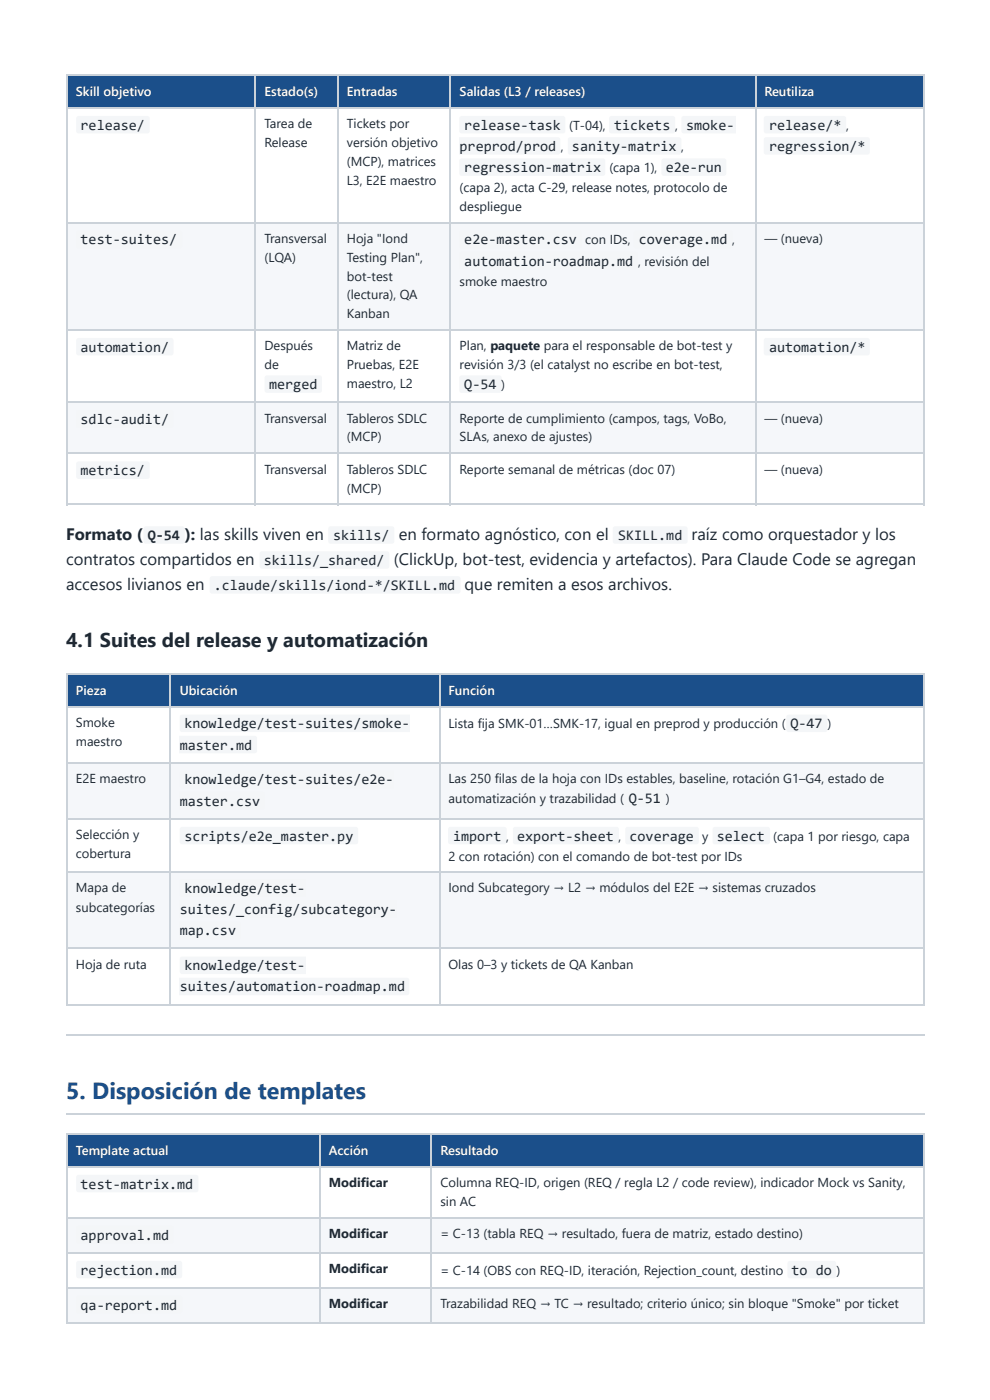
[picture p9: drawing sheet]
<svg xmlns="http://www.w3.org/2000/svg" width="210mm" height="297mm" viewBox="0 0 210 297" stroke-linecap="round" stroke-linejoin="round" font-family="sans-serif">
<defs><g id="words">
<text font-size="4.9" fill="#1b4f8a" x="14" y="233.1">5. Disposición de templates</text>
<text font-size="4.2" fill="#1f2933" x="14" y="137.3">4.1 Suites del release y automatización</text>
<g font-size="3.5" fill="#1f2933">
<text x="14" y="114.6">Formato (</text>
<text x="14" y="119.9">contratos compartidos en</text>
<text x="39.2" y="114.6">): las skills viven en</text>
<text x="83.5" y="119.9">(ClickUp, bot-test, evidencia y artefactos). Para Claude Code se agregan</text>
<text x="84.5" y="114.6">en formato agnóstico, con el</text>
<text x="146.6" y="114.6">raíz como orquestador y los</text>
<text x="14" y="125.1">accesos livianos en</text>
<text x="98.5" y="125.1">que remiten a esos archivos.</text>
</g>
<g font-size="3.1" fill="#1f2933">
<text x="17.1" y="27.5">release/</text>
<text x="98.4" y="27.5">release-task</text>
<text x="130.2" y="27.5">tickets</text>
<text x="145.5" y="27.5">smoke-</text>
<text x="163" y="27.5">release/*</text>
<text x="97.4" y="32">preprod/prod</text>
<text x="121.3" y="32">sanity-matrix</text>
<text x="163" y="32">regression/*</text>
<text x="98.4" y="36.5">regression-matrix</text>
<text x="141.1" y="36.5">e2e-run</text>
<text x="17.1" y="51.9">test-suites/</text>
<text x="98.4" y="51.9">e2e-master.csv</text>
<text x="135.5" y="51.9">coverage.md</text>
<text x="98.4" y="56.4">automation-roadmap.md</text>
<text x="17.1" y="74.6">automation/</text>
<text x="163" y="74.6">automation/*</text>
<text x="57.1" y="82.6">merged</text>
<text x="98.4" y="82.6">Q-54</text>
<text x="17.1" y="90">sdlc-audit/</text>
<text x="17.1" y="100.8">metrics/</text>
<text x="31.3" y="114.6">Q-54</text>
<text x="55.9" y="119.9">skills/_shared/</text>
<text x="70.6" y="114.6">skills/</text>
<text x="131" y="114.6">SKILL.md</text>
<text x="45.3" y="125.1">.claude/skills/iond-*/SKILL.md</text>
<text x="39.1" y="154.5">knowledge/test-suites/smoke-</text>
<text x="167.6" y="154.5">Q-47</text>
<text x="38.1" y="159">master.md</text>
<text x="39.1" y="166.4">knowledge/test-suites/e2e-</text>
<text x="38.1" y="170.9">master.csv</text>
<text x="133.3" y="170.4">Q-51</text>
<text x="39.1" y="178.3">scripts/e2e_master.py</text>
<text x="96.1" y="178.3">import</text>
<text x="109.7" y="178.3">export-sheet</text>
<text x="133.5" y="178.3">coverage</text>
<text x="152" y="178.3">select</text>
<text x="39.1" y="189.4">knowledge/test-</text>
<text x="38.1" y="193.9">suites/_config/subcategory-</text>
<text x="38.1" y="198.4">map.csv</text>
<text x="39.1" y="205.8">knowledge/test-</text>
<text x="38.1" y="210.3">suites/automation-roadmap.md</text>
<text x="17.1" y="252.1">test-matrix.md</text>
<text x="17.1" y="263">approval.md</text>
<text x="17.1" y="270.4">rejection.md</text>
<text x="167.8" y="270.4">to do</text>
<text x="17.1" y="277.8">qa-report.md</text>
</g>
<g font-size="2.8" fill="#fff">
<text x="16.1" y="20.4">Skill objetivo</text>
<text x="56.1" y="20.4">Estado(s)</text>
<text x="73.5" y="20.4">Entradas</text>
<text x="97.4" y="20.4">Salidas (L3 / releases)</text>
<text x="162" y="20.4">Reutiliza</text>
<text x="16.1" y="147.4">Pieza</text>
<text x="38.1" y="147.4">Ubicación</text>
<text x="95.1" y="147.4">Función</text>
<text x="16.1" y="245">Template actual</text>
<text x="69.7" y="245">Acción</text>
<text x="93.4" y="245">Resultado</text>
</g>
<g font-size="2.8" fill="#1f2933">
<text x="56.1" y="27.3">Tarea de</text>
<text x="73.5" y="27.3">Tickets por</text>
<text x="120.7" y="27.5">(T-04),</text>
<text x="143.1" y="27.5">,</text>
<text x="179.4" y="27.5">,</text>
<text x="56.1" y="31.2">Release</text>
<text x="73.5" y="31.2">versión objetivo</text>
<text x="73.5" y="35.2">(MCP), matrices</text>
<text x="118.9" y="32">,</text>
<text x="144.4" y="32">,</text>
<text x="73.5" y="39.2">L3, E2E maestro</text>
<text x="97.4" y="40.7">(capa 2), acta C-29, release notes, protocolo de</text>
<text x="129.2" y="36.5">(capa 1),</text>
<text x="97.4" y="44.7">despliegue</text>
<text x="56.1" y="51.6">Transversal</text>
<text x="73.5" y="51.6">Hoja &quot;Iond</text>
<text x="124.1" y="51.9">con IDs,</text>
<text x="155.2" y="51.9">,</text>
<text x="162" y="51.6">— (nueva)</text>
<text x="56.1" y="55.6">(LQA)</text>
<text x="73.5" y="55.6">Testing Plan&quot;,</text>
<text x="73.5" y="59.5">bot-test</text>
<text x="135.3" y="56.4">,</text>
<text x="136.6" y="56.4">revisión del</text>
<text x="73.5" y="63.5">(lectura), QA</text>
<text x="97.4" y="60.6">smoke maestro</text>
<text x="73.5" y="67.5">Kanban</text>
<text x="56.1" y="74.3">Después</text>
<text x="73.5" y="74.3">Matriz de</text>
<text x="97.4" y="74.3">Plan, paquete para el responsable de bot-test y</text>
<text x="56.1" y="78.3">de</text>
<text x="73.5" y="78.3">Pruebas, E2E</text>
<text x="73.5" y="82.3">maestro, L2</text>
<text x="97.4" y="78.3">revisión 3/3 (el catalyst no escribe en bot-test,</text>
<text x="106.3" y="82.6">)</text>
<text x="56.1" y="89.7">Transversal</text>
<text x="73.5" y="89.7">Tableros SDLC</text>
<text x="97.4" y="89.7">Reporte de cumplimiento (campos, tags, VoBo,</text>
<text x="162" y="89.7">— (nueva)</text>
<text x="73.5" y="93.7">(MCP)</text>
<text x="97.4" y="93.7">SLAs, anexo de ajustes)</text>
<text x="56.1" y="100.5">Transversal</text>
<text x="73.5" y="100.5">Tableros SDLC</text>
<text x="97.4" y="100.5">Reporte semanal de métricas (doc 07)</text>
<text x="162" y="100.5">— (nueva)</text>
<text x="73.5" y="104.5">(MCP)</text>
<text x="16.1" y="154.3">Smoke</text>
<text x="95.1" y="154.5">Lista fija SMK-01…SMK-17, igual en preprod y producción (</text>
<text x="175.4" y="154.5">)</text>
<text x="16.1" y="158.2">maestro</text>
<text x="16.1" y="166.2">E2E maestro</text>
<text x="95.1" y="166.2">Las 250 filas de la hoja con IDs estables, baseline, rotación G1–G4, estado de</text>
<text x="95.1" y="170.4">automatización y trazabilidad (</text>
<text x="141.1" y="170.4">)</text>
<text x="16.1" y="178.1">Selección y</text>
<text x="107.3" y="178.3">,</text>
<text x="131.1" y="178.3">,</text>
<text x="148.9" y="178.3">y</text>
<text x="163.9" y="178.3">(capa 1 por riesgo, capa</text>
<text x="16.1" y="182">cobertura</text>
<text x="95.1" y="182.6">2 con rotación) con el comando de bot-test por IDs</text>
<text x="16.1" y="189.2">Mapa de</text>
<text x="95.1" y="189.2">Iond Subcategory → L2 → módulos del E2E → sistemas cruzados</text>
<text x="16.1" y="193.4">subcategorías</text>
<text x="16.1" y="205.6">Hoja de ruta</text>
<text x="95.1" y="205.6">Olas 0–3 y tickets de QA Kanban</text>
<text x="69.7" y="251.9">Modificar</text>
<text x="93.4" y="251.9">Columna REQ-ID, origen (REQ / regla L2 / code review), indicador Mock vs Sanity,</text>
<text x="93.4" y="255.9">sin AC</text>
<text x="69.7" y="262.7">Modificar</text>
<text x="93.4" y="262.7">= C-13 (tabla REQ → resultado, fuera de matriz, estado destino)</text>
<text x="69.7" y="270.1">Modificar</text>
<text x="93.4" y="270.4">= C-14 (OBS con REQ-ID, iteración, Rejection_count, destino</text>
<text x="177.3" y="270.4">)</text>
<text x="69.7" y="277.5">Modificar</text>
<text x="93.4" y="277.5">Trazabilidad REQ → TC → resultado; criterio único; sin bloque &quot;Smoke&quot; por ticket</text>
</g>
</g></defs>
<g fill="#1b4f8a">
<path d="M14.3 16.1h39.9v6.7h-39.9z"/>
<path d="M54.2 16.1h17.5v6.7h-17.5z"/>
<path d="M71.7 16.1h23.8v6.7h-23.8z"/>
<path d="M95.5 16.1h64.6v6.7h-64.6z"/>
<path d="M160.1 16.1h36v6.7h-36z"/>
</g>
<g fill="#f5f7fa">
<path d="M14.3 47.1h39.9v23h-39.9z"/>
<path d="M54.2 47.1h17.5v23h-17.5z"/>
<path d="M71.7 47.1h23.8v23h-23.8z"/>
<path d="M95.5 47.1h64.6v23h-64.6z"/>
<path d="M160.1 47.1h36v23h-36z"/>
<path d="M14.3 85.5h39.9v10.8h-39.9z"/>
<path d="M54.2 85.5h17.5v10.8h-17.5z"/>
<path d="M71.7 85.5h23.8v10.8h-23.8z"/>
<path d="M95.5 85.5h64.6v10.8h-64.6z"/>
<path d="M160.1 85.5h36v10.8h-36z"/>
</g>
<g fill="none" stroke="#cbd2d9" stroke-width=".26">
<path d="M14 16h182.1M14.2 15.9v91.3M54.1 15.9v91.3M71.6 15.9v91.3M95.4 15.9v91.3M160.2 15.9v91.3M195.9 15.9v91.3M14 22.9h182.1M14 47.2h182.1M14 70h182.1M14 85.3h182.1M14 96.2h182.1"/>
<path d="M14 107h182.1"/>
</g>
<g fill="#1b4f8a">
<path d="M14.3 143.1h21.9v6.9h-21.9z"/>
<path d="M36.2 143.1h56.9v6.9h-56.9z"/>
<path d="M93.1 143.1h103v6.9h-103z"/>
</g>
<g fill="#f5f7fa">
<path d="M14.3 161.7h21.9v11.9h-21.9z"/>
<path d="M36.2 161.7h56.9v11.9h-56.9z"/>
<path d="M93.1 161.7h103v11.9h-103z"/>
<path d="M14.3 184.9h21.9v16.4h-21.9z"/>
<path d="M36.2 184.9h56.9v16.4h-56.9z"/>
<path d="M93.1 184.9h103v16.4h-103z"/>
</g>
<g fill="none" stroke="#cbd2d9" stroke-width=".26">
<path d="M14 143h182.1M14 149.9h182.1M14.2 142.9v70.4M36.1 142.9v70.4M93.3 142.9v70.4M195.9 142.9v70.4M14 161.8h182.1M14 173.7h182.1M14 185.1h182.1M14 201.2h182.1M14 213.1h182.1M14 219.5h182.1"/>
<path d="M14 236.4h182.1"/>
</g>
<g fill="#1b4f8a">
<path d="M14.3 240.8h53.4v6.9h-53.4z"/>
<path d="M67.7 240.8h23.8v6.9h-23.8z"/>
<path d="M91.5 240.8h104.6v6.9h-104.6z"/>
</g>
<g fill="#f5f7fa">
<path d="M14.3 258.5h53.4v7.1h-53.4z"/>
<path d="M67.7 258.5h23.8v7.1h-23.8z"/>
<path d="M91.5 258.5h104.6v7.1h-104.6z"/>
<path d="M14.3 273.1h53.4v7.4h-53.4z"/>
<path d="M67.7 273.1h23.8v7.4h-23.8z"/>
<path d="M91.5 273.1h104.6v7.4h-104.6z"/>
</g>
<path d="M14 240.6h182.1M14 247.5h182.1M14 258.4h182.1M14.2 240.5v40M67.9 240.5v40M91.4 240.5v40M195.9 240.5v40M14 265.8h182.1M14 273.2h182.1M14 280.6h182.1" fill="none" stroke="#cbd2d9" stroke-width=".26"/>
<g fill="#f4f6f8">
<path d="M16.3 24.8l.4-.2h14.6l.4 .4v2.9l-.1 .3-.4 .1h-14.6l-.3-.1-.2-.4v-2.7z"/>
<path d="M97.5 24.8l.4-.2h21.5l.4 .4v2.9l-.1 .3-.4 .1h-21.5l-.3-.1-.1-.4v-2.7z"/>
<path d="M129.3 24.8l.3-.2h13.1l.4 .4v2.9l-.1 .3-.4 .1h-13.1l-.2-.1-.2-.4v-2.7z"/>
<path d="M144.6 24.8l.4-.2h10.9v3.7h-11.1l-.3-.5v-2.7z"/>
<path d="M97.3 29.1h21.1l.4 .4v2.9l-.2 .3-.3 .1h-21z"/>
<path d="M120.5 29.3l.4-.2h23.1l.5 .4v2.9l-.2 .3-.4 .1h-23.1l-.3-.2-.1-.3v-2.7z"/>
<path d="M97.5 33.8l.4-.2h30l.4 .4v2.9l-.1 .3-.4 .1h-30l-.3-.1-.1-.4v-2.7z"/>
<path d="M140.4 33.8l.4-.2h12.8l.4 .4v2.9l-.2 .3-.3 .1h-12.8l-.4-.2-.1-.3v-2.7z"/>
<path d="M162.1 24.8l.4-.2h16.5l.4 .4v2.9l-.2 .3-.3 .1h-16.5l-.3-.1-.2-.4v-2.7z"/>
<path d="M162.1 29.3l.4-.2h21.5l.4 .4v2.9l-.1 .3-.4 .1h-21.5l-.4-.2-.1-.3v-2.7z"/>
<path d="M16.3 49.1l.4-.2 21.5 .1 .4 .4v2.8l-.2 .4-.3 .1-21.5-.1-.3-.1-.2-.4v-2.6z"/>
<path d="M97.5 49.1l.4-.2 25 .1 .4 .4v2.8l-.2 .4-.3 .1-25-.1-.3-.1-.1-.4v-2.6z"/>
<path d="M134.6 49.1l.3-.2 20 .1 .4 .4v2.8l-.2 .4-.3 .1-20-.1-.2-.1-.2-.4v-2.6z"/>
<path d="M97.5 53.6l.4-.2h36.8l.3 .1 .2 .4v2.7l-.2 .4-.3 .2h-36.8l-.4-.2-.1-.3v-2.7z"/>
<path d="M16.3 71.9l.4-.2h19.7l.4 .4v2.9l-.3 .3-.3 .1h-19.6l-.4-.2-.1-.3v-2.7z"/>
<path d="M56.2 79.8l.4-.2h11.2l.5 .5v2.8l-.2 .3-.4 .1h-11.2l-.3-.1-.1-.4v-2.6z"/>
<path d="M97.5 79.8l.4-.2 8.1 .1 .4 .5-.1 2.8-.5 .3h-8.1l-.3-.5v-2.6z"/>
<path d="M162.1 71.9l.4-.2h21.5l.4 .4v2.9l-.2 .3-.3 .1h-21.5l-.4-.2-.1-.3v-2.7z"/>
<path d="M16.3 87.2l.4-.2 19.7 .1 .4 .4v2.8l-.2 .3-.4 .2-19.6-.1-.3-.1-.2-.4v-2.6z"/>
<path d="M16.3 98.1l.4-.2h14.6l.4 .4v2.9l-.1 .2-.4 .2h-14.6l-.3-.2-.2-.3v-2.7z"/>
<path d="M30.6 111.8l.4-.1h7.8l.4 .5-.1 2.8-.5 .4-7.8-.1-.4-.5v-2.6z"/>
<path d="M69.7 111.8l.4-.1h13.1l.4 .4v2.8l-.1 .3-.4 .2-13.1-.1-.3-.1-.1-.4v-2.6z"/>
<path d="M130.1 111.8l.3-.1h15l.4 .4v2.8l-.2 .3-.3 .2-15-.1-.2-.1-.2-.4v-2.6z"/>
<path d="M55.2 117.1l.4-.2 26.5 .1 .4 .4v2.8l-.1 .3-.4 .2-26.5-.1-.3-.1-.2-.4v-2.6z"/>
<path d="M44.6 122.4l.4-.2h52.1l.3 .1 .2 .4v2.7l-.1 .4-.4 .1h-52.1l-.4-.1-.1-.3-.1-2.7z"/>
<path d="M38.3 151.8l.3-.2h48.2v3.7h-48.2l-.3-.1-.2-.3v-2.8z"/>
<path d="M38 156.1h16.1l.4 .4v2.9l-.2 .3-.3 .1h-16z"/>
<path d="M166.8 151.8l.4-.2h7.9l.3 .5v2.9l-.5 .3h-7.9l-.3-.5v-2.7z"/>
<path d="M38.3 163.7l.3-.2h44.8v3.7h-44.8l-.3-.1-.2-.3v-2.8z"/>
<path d="M38 168h17.7l.4 .4v2.9l-.2 .3-.3 .1h-17.6z"/>
<path d="M132.4 167.6l.4-.1h7.9l.3 .5v2.9l-.5 .3-7.9-.1-.3-.4v-2.7z"/>
<path d="M38.3 175.6l.3-.2h36.8l.3 .1 .2 .3v2.8l-.1 .4-.4 .1h-36.8l-.3-.1-.2-.3v-2.8z"/>
<path d="M95.1 175.6l.4-.2h11.5l.4 .4v2.9l-.1 .3-.4 .1h-11.5l-.3-.1-.1-.4v-2.7z"/>
<path d="M108.9 175.6l.4-.2h21.5l.4 .4v2.9l-.1 .3-.4 .1h-21.5l-.3-.1-.2-.4v-2.7z"/>
<path d="M132.7 175.6l.4-.2h14.6l.5 .4v2.9l-.2 .3-.4 .1h-14.6l-.3-.1-.1-.4v-2.7z"/>
<path d="M151.2 175.6l.4-.2h11.2l.4 .4v2.9l-.1 .3-.4 .1h-11.2l-.3-.1-.1-.4v-2.7z"/>
<path d="M38.3 186.7l.3-.2h26.3v3.7h-26.4l-.2-.1-.2-.4v-2.6z"/>
<path d="M38 191h46.2v3.7h-46.2z"/>
<path d="M38 195.5h12.6l.5 .5v2.8l-.2 .3-.4 .1h-12.5z"/>
<path d="M38.3 203.1l.3-.2h26.3v3.7h-26.4l-.3-.2-.1-.3v-2.6z"/>
<path d="M38 207.4h48.3l.2 .1 .3 .4v2.7l-.2 .4-.3 .1h-48.3z"/>
<path d="M16.3 249.4l.4-.2h24.9l.5 .5v2.8l-.3 .4h-.3h-24.9l-.4-.2-.1-.3v-2.6z"/>
<path d="M16.3 260.2l.4-.1h19.7l.4 .4v2.9l-.2 .2-.4 .2h-19.6l-.3-.2-.2-.3v-2.7z"/>
<path d="M16.3 267.6l.4-.1h21.5l.4 .4v2.9l-.1 .2-.4 .2h-21.5l-.3-.2-.2-.3v-2.7z"/>
<path d="M167.1 267.6l.4-.1h9.4l.4 .5-.1 2.9-.5 .3h-9.4l-.3-.5v-2.7z"/>
<path d="M16.3 275.1l.4-.2h21.5l.4 .4v2.9l-.2 .3-.3 .1h-21.5l-.4-.2-.1-.3v-2.7z"/>
</g>
<use href="#words"/>
</svg>
